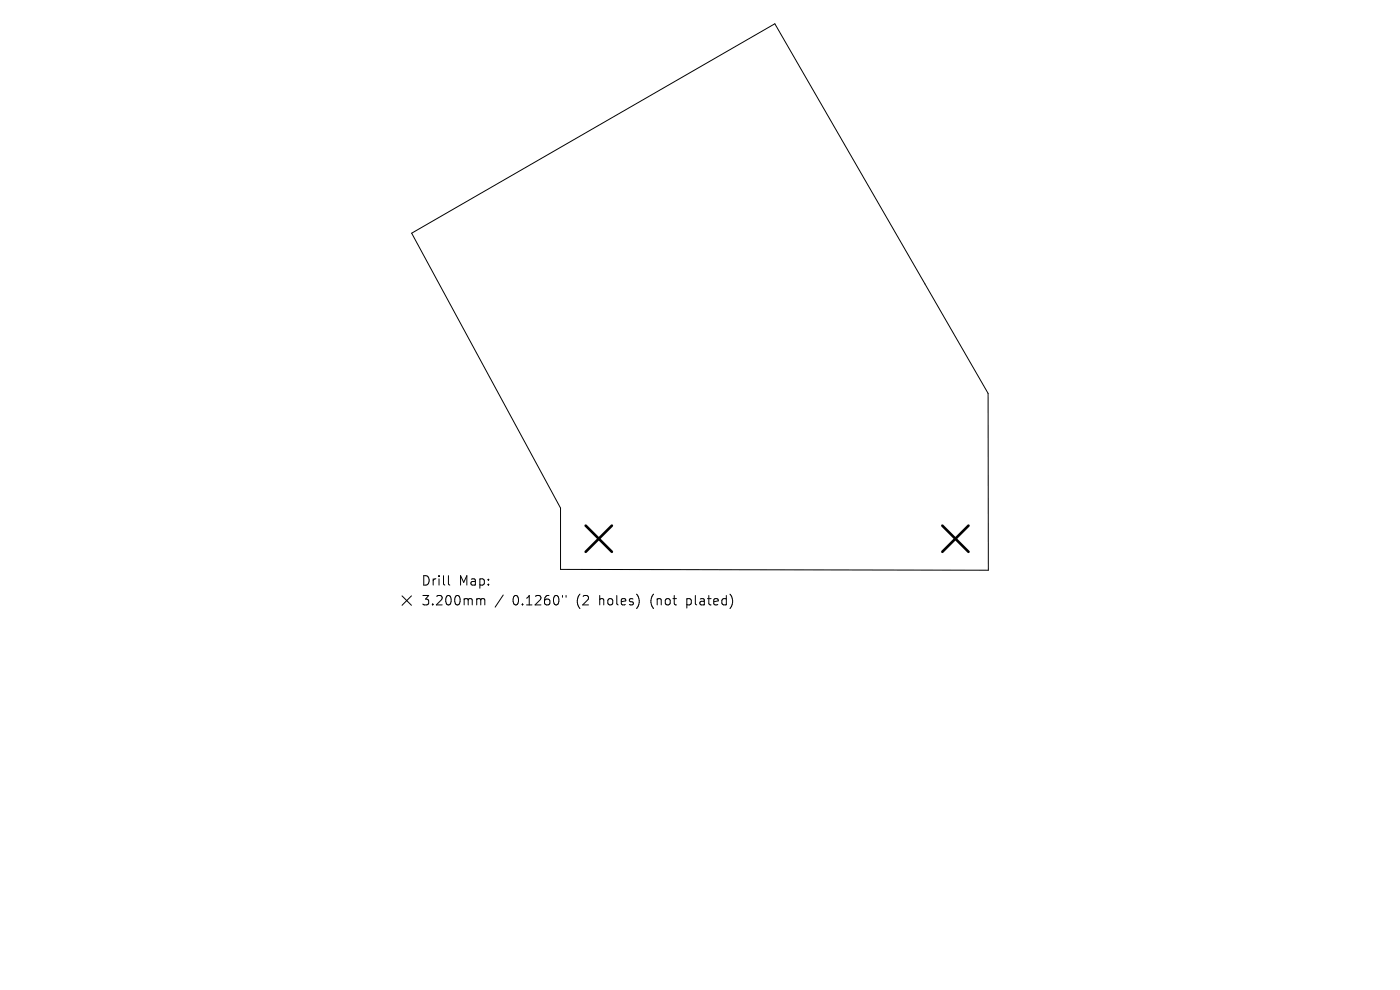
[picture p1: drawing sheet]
<svg xmlns="http://www.w3.org/2000/svg" width="297mm" height="210mm" viewBox="0 0 297 210" stroke-linecap="round" stroke-linejoin="round" font-family="sans-serif">
<defs><g id="words">
<g font-size="2.8">
<text x="89.3" y="124.5">Drill</text>
<text x="97.3" y="124.5">Map:</text>
<text x="89.3" y="128.7">3.200mm</text>
<text x="108.7" y="128.7">0.1260&quot;</text>
<text x="122.5" y="128.7">(2</text>
<text x="127.4" y="128.7">holes)</text>
<text x="138.5" y="128.7">(not</text>
<text x="146.3" y="128.7">plated)</text>
</g>
</g></defs>
<path d="M87.3 49.5l77.1-44.5 45.2 78.4 .1 37.6-90.8-.2v-13zM85.3 126.4l2 2M87.3 126.4l-2 2M95.1 122.1v1.7l.3 .3M101.4 127h.3l.3 .3M102 127.3l.3-.3 .5 .1v1.2M102 127.3v1M106.8 126.2l-1.8 2.6M119.3 126.3v.4M120.1 126.3v.4" fill="none" stroke="#000" stroke-width=".21"/>
<path d="M124.3 111.5l5.5 5.6M129.8 111.5l-5.5 5.6M199.9 111.5l5.6 5.6M205.5 111.5l-5.6 5.6" fill="none" stroke="#000" stroke-width=".56"/>
<use href="#words"/>
</svg>
